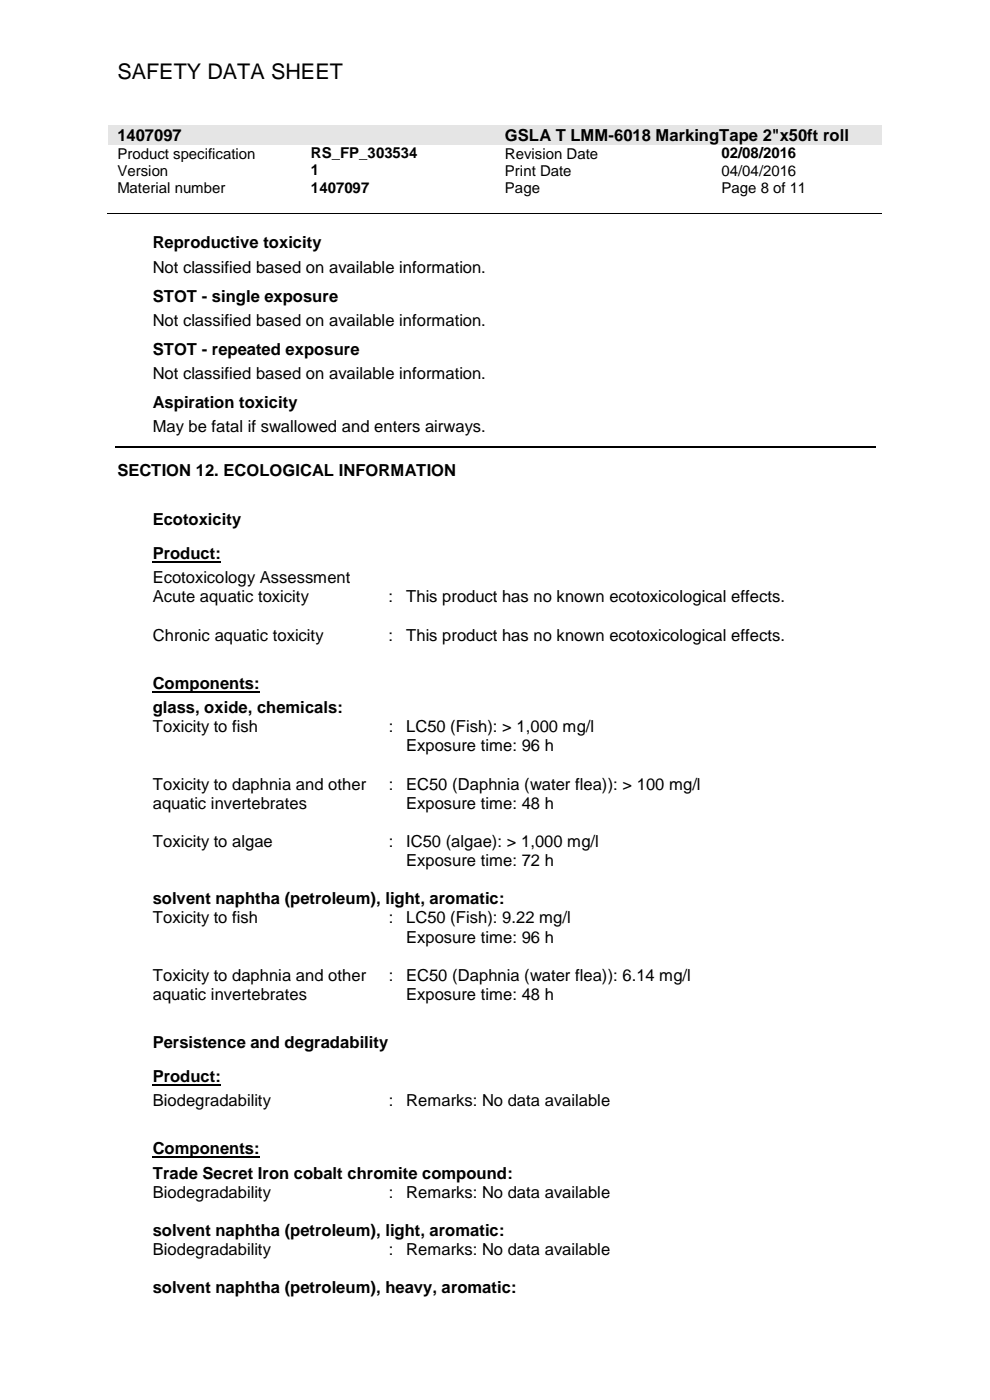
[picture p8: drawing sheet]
<svg xmlns="http://www.w3.org/2000/svg" width="210mm" height="297mm" viewBox="0 0 210 297" stroke-linecap="round" stroke-linejoin="round" font-family="sans-serif">
<defs><g id="words">
<text font-size="4.6" x="24.9" y="16.8">SAFETY DATA SHEET</text>
<g font-size="3.5">
<text x="24.9" y="29.9">1407097</text>
<text x="107.1" y="29.9">GSLA T LMM-6018 MarkingTape 2&quot;x50ft roll</text>
<text x="32.4" y="52.7">Reproductive toxicity</text>
<text x="32.4" y="57.9">Not classified based on available information.</text>
<text x="32.4" y="64">STOT - single exposure</text>
<text x="32.4" y="69.2">Not classified based on available information.</text>
<text x="32.4" y="75.3">STOT - repeated exposure</text>
<text x="32.4" y="80.5">Not classified based on available information.</text>
<text x="32.4" y="86.6">Aspiration toxicity</text>
<text x="32.4" y="91.8">May be fatal if swallowed and enters airways.</text>
<text x="24.9" y="101">SECTION 12. ECOLOGICAL INFORMATION</text>
<text x="32.4" y="111.4">Ecotoxicity</text>
<text x="32.4" y="118.6">Product:</text>
<text x="32.4" y="123.8">Ecotoxicology Assessment</text>
<text x="32.4" y="127.8">Acute aquatic toxicity</text>
<text x="82.4" y="127.8">:</text>
<text x="86.2" y="127.8">This product has no known ecotoxicological effects.</text>
<text x="32.4" y="135.9">Chronic aquatic toxicity</text>
<text x="82.4" y="135.9">:</text>
<text x="86.2" y="135.9">This product has no known ecotoxicological effects.</text>
<text x="32.4" y="146.2">Components:</text>
<text x="32.4" y="151.3">glass, oxide, chemicals:</text>
<text x="32.4" y="155.3">Toxicity to fish</text>
<text x="82.5" y="155.3">:</text>
<text x="86.2" y="155.3">LC50 (Fish): &gt; 1,000 mg/l</text>
<text x="86.2" y="159.4">Exposure time: 96 h</text>
<text x="32.4" y="167.5">Toxicity to daphnia and other</text>
<text x="82.5" y="167.5">:</text>
<text x="86.2" y="167.5">EC50 (Daphnia (water flea)): &gt; 100 mg/l</text>
<text x="32.4" y="171.6">aquatic invertebrates</text>
<text x="86.2" y="171.6">Exposure time: 48 h</text>
<text x="32.4" y="179.7">Toxicity to algae</text>
<text x="82.5" y="179.7">:</text>
<text x="86.2" y="179.7">IC50 (algae): &gt; 1,000 mg/l</text>
<text x="86.2" y="183.8">Exposure time: 72 h</text>
<text x="32.4" y="191.8">solvent naphtha (petroleum), light, aromatic:</text>
<text x="32.4" y="195.9">Toxicity to fish</text>
<text x="82.5" y="195.9">:</text>
<text x="86.2" y="195.9">LC50 (Fish): 9.22 mg/l</text>
<text x="86.2" y="200">Exposure time: 96 h</text>
<text x="32.4" y="208.1">Toxicity to daphnia and other</text>
<text x="82.5" y="208.1">:</text>
<text x="86.2" y="208.1">EC50 (Daphnia (water flea)): 6.14 mg/l</text>
<text x="32.4" y="212.2">aquatic invertebrates</text>
<text x="86.2" y="212.2">Exposure time: 48 h</text>
<text x="32.4" y="222.4">Persistence and degradability</text>
<text x="32.4" y="229.6">Product:</text>
<text x="32.4" y="234.7">Biodegradability</text>
<text x="82.5" y="234.7">:</text>
<text x="86.2" y="234.7">Remarks: No data available</text>
<text x="32.4" y="244.9">Components:</text>
<text x="32.4" y="250.1">Trade Secret Iron cobalt chromite compound:</text>
<text x="32.4" y="254.2">Biodegradability</text>
<text x="82.5" y="254.2">:</text>
<text x="86.2" y="254.2">Remarks: No data available</text>
<text x="32.4" y="262.2">solvent naphtha (petroleum), light, aromatic:</text>
<text x="32.4" y="266.3">Biodegradability</text>
<text x="82.5" y="266.3">:</text>
<text x="86.2" y="266.3">Remarks: No data available</text>
<text x="32.4" y="274.4">solvent naphtha (petroleum), heavy, aromatic:</text>
</g>
<g font-size="3.2">
<text x="24.9" y="33.7">Product specification</text>
<text x="66" y="33.6">RS_FP_303534</text>
<text x="107.1" y="33.7">Revision Date</text>
<text x="153" y="33.6">02/08/2016</text>
<text x="24.9" y="37.3">Version</text>
<text x="24.9" y="40.9">Material number</text>
<text x="66" y="37.2">1</text>
<text x="66" y="40.9">1407097</text>
<text x="107.1" y="37.3">Print Date</text>
<text x="107.1" y="40.9">Page</text>
<text x="153" y="37.3">04/04/2016</text>
<text x="153" y="40.9">Page 8 of 11</text>
</g>
</g></defs>
<g fill="#e5e5e5">
<path d="M23 26.6h1.9v4.1h-1.9z" fill-rule="evenodd"/>
<path d="M103.3 26.6h1.9v4.1h-1.9z" fill-rule="evenodd"/>
<path d="M24.9 26.6h78.4v4.1h-78.4z" fill-rule="evenodd"/>
<path d="M105.2 26.6h1.9v4.1h-1.9z" fill-rule="evenodd"/>
<path d="M185.2 26.6h1.9v4.1h-1.9z" fill-rule="evenodd"/>
<path d="M107.1 26.6h78.1v4.1h-78.1z" fill-rule="evenodd"/>
</g>
<path d="M22.7 45.4h164.4" fill="none" stroke="#000" stroke-width=".21"/>
<g fill="#000">
<path d="M63.8 45.3h.2v.2h-.2z" fill-rule="evenodd"/>
<path d="M104.9 45.3h.2v.2h-.2z" fill-rule="evenodd"/>
<path d="M150.9 45.3h.1v.2h-.1z" fill-rule="evenodd"/>
</g>
<path d="M24.4 94.8h161.3" fill="none" stroke="#000" stroke-width=".25"/>
<path d="M32.4 119.2h14.5M32.4 146.7h22.7M32.4 230.2h14.5M32.4 245.5h22.7" fill="none" stroke="#000" stroke-width=".38"/>
<use href="#words"/>
</svg>
